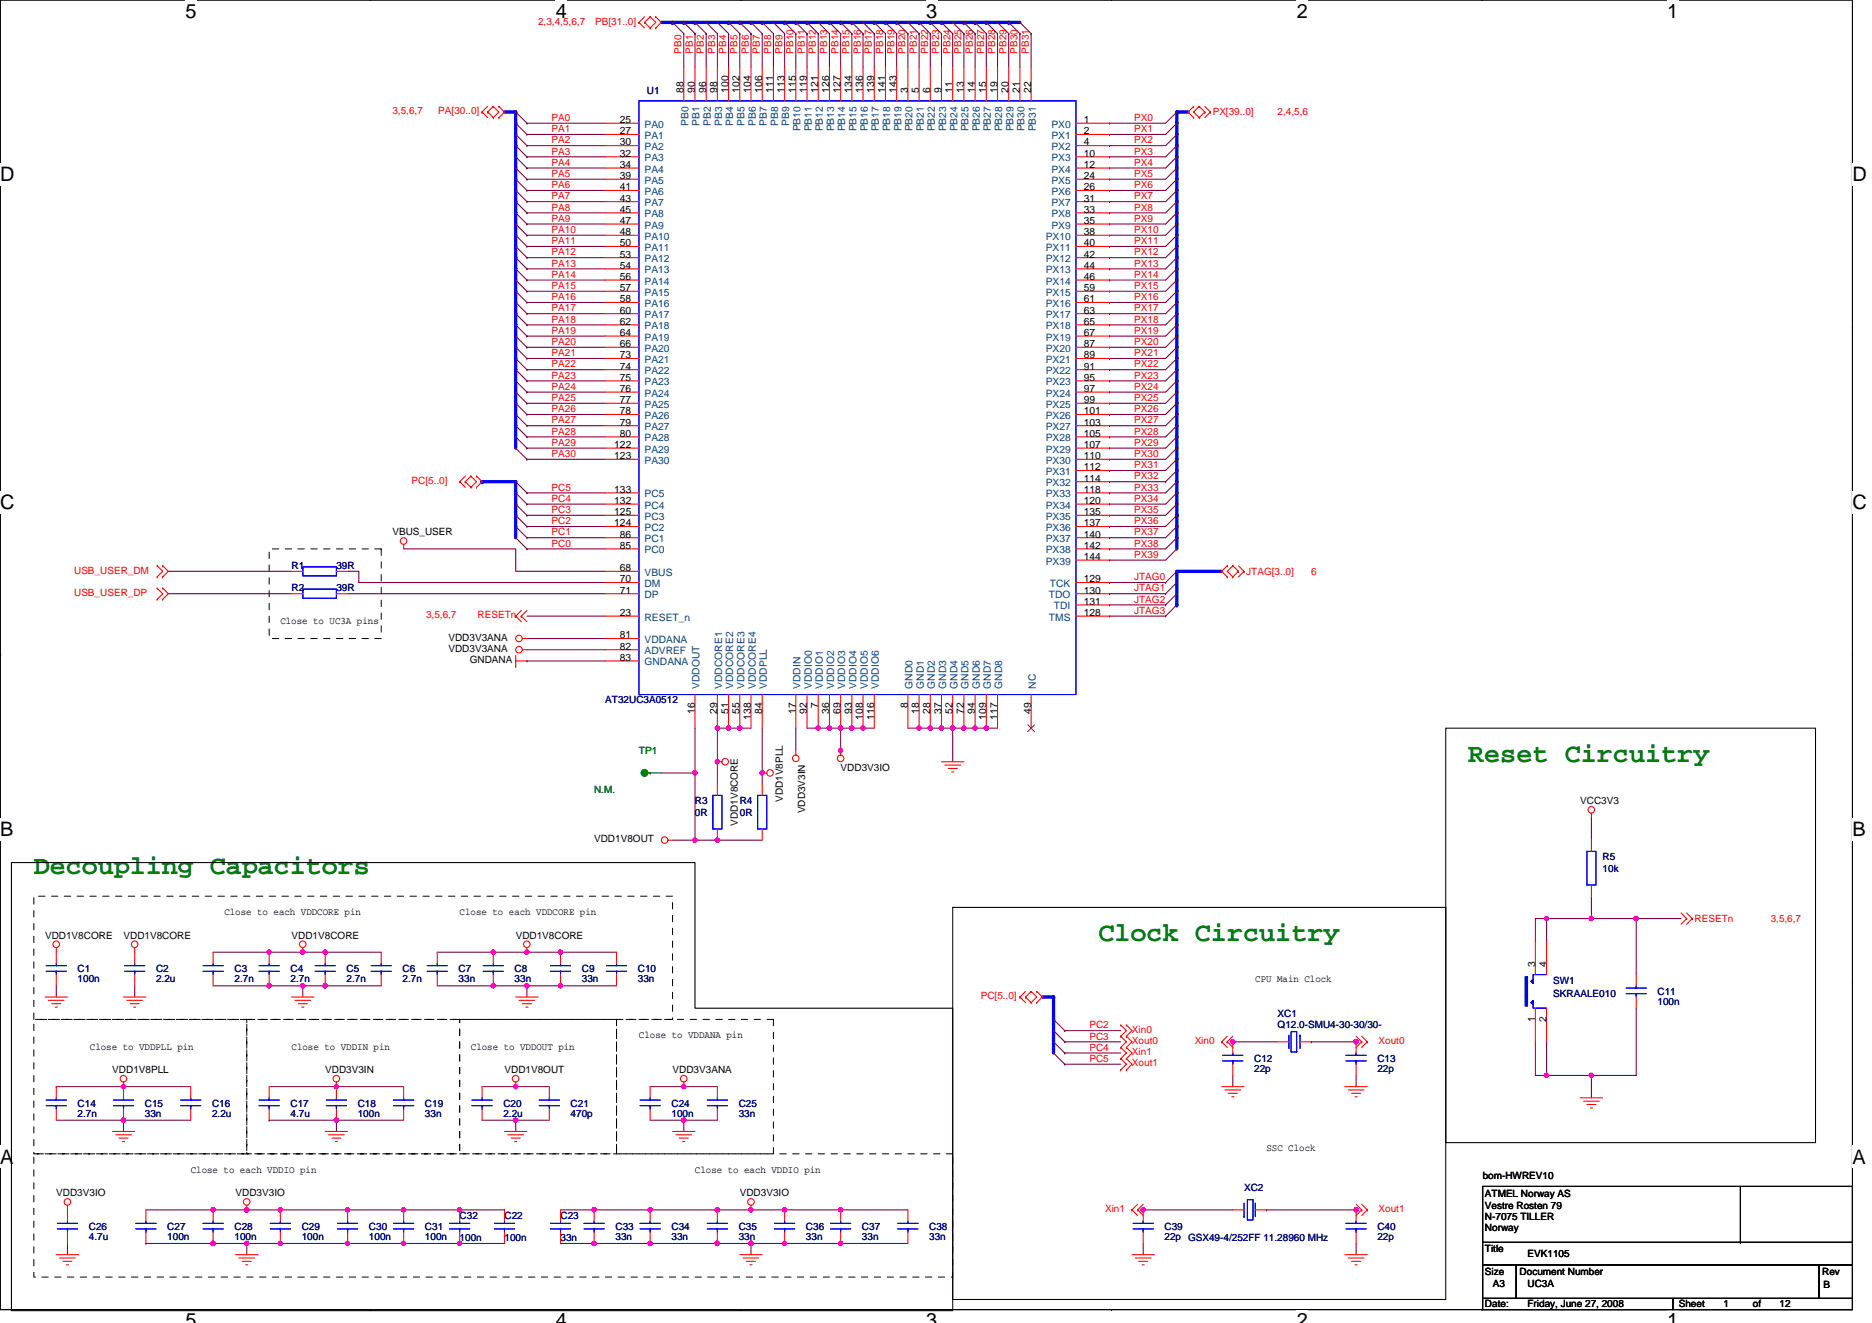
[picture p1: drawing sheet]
<svg xmlns="http://www.w3.org/2000/svg" width="297mm" height="210mm" viewBox="0 0 297 210" stroke-linecap="round" stroke-linejoin="round" font-family="sans-serif">
<defs><g id="words">
<g font-size="4.3" fill="#008000">
<text x="233" y="120.9">Reset Circuitry</text>
<text x="174.3" y="149.4">Clock Circuitry</text>
</g>
<text font-size="4.2" fill="#008000" x="5.4" y="138.7">Decoupling Capacitors</text>
<g font-size="3.2">
<text x="29.4" y="2.8">5</text>
<text x="88.2" y="2.8">4</text>
<text x="147" y="2.8">3</text>
<text x="205.8" y="2.8">2</text>
<text x="264.5" y="2.8">1</text>
<text x="0" y="28.8">D</text>
<text x="293.9" y="28.8">D</text>
<text x="0" y="80.8">C</text>
<text x="293.9" y="80.8">C</text>
<text x="0" y="132.7">B</text>
<text x="293.9" y="132.7">B</text>
<text x="0" y="184.7">A</text>
<text x="293.9" y="184.7">A</text>
<text x="29.4" y="210.7">5</text>
<text x="88.2" y="210.7">4</text>
<text x="147" y="210.7">3</text>
<text x="205.8" y="210.7">2</text>
<text x="264.5" y="210.7">1</text>
</g>
<g font-size="1.6" fill="#f00">
<text x="85.4" y="3.9">2,3,4,5,6,7</text>
<text x="94.4" y="3.9">PB[31..0]</text>
<text x="108.1" y="8.5" transform="rotate(-90 108.1 8.5)">PB0</text>
<text x="109.9" y="8.5" transform="rotate(-90 109.9 8.5)">PB1</text>
<text x="111.7" y="8.5" transform="rotate(-90 111.7 8.5)">PB2</text>
<text x="113.5" y="8.5" transform="rotate(-90 113.5 8.5)">PB3</text>
<text x="115.2" y="8.5" transform="rotate(-90 115.2 8.5)">PB4</text>
<text x="117" y="8.5" transform="rotate(-90 117 8.5)">PB5</text>
<text x="118.8" y="8.5" transform="rotate(-90 118.8 8.5)">PB6</text>
<text x="120.6" y="8.5" transform="rotate(-90 120.6 8.5)">PB7</text>
<text x="122.4" y="8.5" transform="rotate(-90 122.4 8.5)">PB8</text>
<text x="124.1" y="8.5" transform="rotate(-90 124.1 8.5)">PB9</text>
<text x="125.9" y="8.5" transform="rotate(-90 125.9 8.5)">PB10</text>
<text x="127.7" y="8.5" transform="rotate(-90 127.7 8.5)">PB11</text>
<text x="129.5" y="8.5" transform="rotate(-90 129.5 8.5)">PB12</text>
<text x="131.3" y="8.5" transform="rotate(-90 131.3 8.5)">PB13</text>
<text x="133" y="8.5" transform="rotate(-90 133 8.5)">PB14</text>
<text x="134.8" y="8.5" transform="rotate(-90 134.8 8.5)">PB15</text>
<text x="136.6" y="8.5" transform="rotate(-90 136.6 8.5)">PB16</text>
<text x="138.4" y="8.5" transform="rotate(-90 138.4 8.5)">PB17</text>
<text x="140.1" y="8.5" transform="rotate(-90 140.1 8.5)">PB18</text>
<text x="141.9" y="8.5" transform="rotate(-90 141.9 8.5)">PB19</text>
<text x="143.7" y="8.5" transform="rotate(-90 143.7 8.5)">PB20</text>
<text x="145.5" y="8.5" transform="rotate(-90 145.5 8.5)">PB21</text>
<text x="147.3" y="8.5" transform="rotate(-90 147.3 8.5)">PB22</text>
<text x="149" y="8.5" transform="rotate(-90 149 8.5)">PB23</text>
<text x="150.8" y="8.5" transform="rotate(-90 150.8 8.5)">PB24</text>
<text x="152.6" y="8.5" transform="rotate(-90 152.6 8.5)">PB25</text>
<text x="154.4" y="8.5" transform="rotate(-90 154.4 8.5)">PB26</text>
<text x="156.1" y="8.5" transform="rotate(-90 156.1 8.5)">PB27</text>
<text x="157.9" y="8.5" transform="rotate(-90 157.9 8.5)">PB28</text>
<text x="159.7" y="8.5" transform="rotate(-90 159.7 8.5)">PB29</text>
<text x="161.5" y="8.5" transform="rotate(-90 161.5 8.5)">PB30</text>
<text x="163.3" y="8.5" transform="rotate(-90 163.3 8.5)">PB31</text>
<text x="62.3" y="18.1">3,5,6,7</text>
<text x="69.6" y="18.1">PA[30..0]</text>
<text x="87.5" y="19.2">PA0</text>
<text x="87.5" y="21">PA1</text>
<text x="87.5" y="22.8">PA2</text>
<text x="180" y="19.2">PX0</text>
<text x="180" y="21">PX1</text>
<text x="180" y="22.8">PX2</text>
<text x="192.4" y="18.3">PX[39..0]</text>
<text x="202.7" y="18.3">2,4,5,6</text>
<text x="87.5" y="24.5">PA3</text>
<text x="87.5" y="26.3">PA4</text>
<text x="87.5" y="28.1">PA5</text>
<text x="87.5" y="29.9">PA6</text>
<text x="180" y="24.5">PX3</text>
<text x="180" y="26.3">PX4</text>
<text x="180" y="28.1">PX5</text>
<text x="180" y="29.9">PX6</text>
<text x="87.5" y="31.6">PA7</text>
<text x="87.5" y="33.4">PA8</text>
<text x="87.5" y="35.2">PA9</text>
<text x="180" y="31.6">PX7</text>
<text x="180" y="33.4">PX8</text>
<text x="180" y="35.2">PX9</text>
<text x="87.5" y="37">PA10</text>
<text x="87.5" y="38.8">PA11</text>
<text x="87.5" y="40.5">PA12</text>
<text x="180" y="37">PX10</text>
<text x="180" y="38.8">PX11</text>
<text x="180" y="40.5">PX12</text>
<text x="87.5" y="42.3">PA13</text>
<text x="87.5" y="44.1">PA14</text>
<text x="87.5" y="45.9">PA15</text>
<text x="87.5" y="47.6">PA16</text>
<text x="180" y="42.3">PX13</text>
<text x="180" y="44.1">PX14</text>
<text x="180" y="45.9">PX15</text>
<text x="180" y="47.6">PX16</text>
<text x="87.5" y="49.4">PA17</text>
<text x="87.5" y="51.2">PA18</text>
<text x="87.5" y="53">PA19</text>
<text x="180" y="49.4">PX17</text>
<text x="180" y="51.2">PX18</text>
<text x="180" y="53">PX19</text>
<text x="87.5" y="54.8">PA20</text>
<text x="87.5" y="56.5">PA21</text>
<text x="87.5" y="58.3">PA22</text>
<text x="180" y="54.8">PX20</text>
<text x="180" y="56.5">PX21</text>
<text x="180" y="58.3">PX22</text>
<text x="87.5" y="60.1">PA23</text>
<text x="87.5" y="61.9">PA24</text>
<text x="87.5" y="63.6">PA25</text>
<text x="87.5" y="65.4">PA26</text>
<text x="180" y="60.1">PX23</text>
<text x="180" y="61.9">PX24</text>
<text x="180" y="63.6">PX25</text>
<text x="180" y="65.4">PX26</text>
<text x="87.5" y="67.2">PA27</text>
<text x="87.5" y="69">PA28</text>
<text x="87.5" y="70.8">PA29</text>
<text x="180" y="67.2">PX27</text>
<text x="180" y="69">PX28</text>
<text x="180" y="70.8">PX29</text>
<text x="65.3" y="76.8">PC[5..0]</text>
<text x="87.5" y="77.9">PC5</text>
<text x="87.5" y="72.5">PA30</text>
<text x="180" y="72.5">PX30</text>
<text x="180" y="74.3">PX31</text>
<text x="180" y="77.9">PX33</text>
<text x="180" y="76.1">PX32</text>
<text x="87.5" y="79.7">PC4</text>
<text x="87.5" y="81.4">PC3</text>
<text x="87.5" y="83.2">PC2</text>
<text x="180" y="79.7">PX34</text>
<text x="180" y="81.4">PX35</text>
<text x="180" y="83.2">PX36</text>
<text x="87.5" y="85">PC1</text>
<text x="87.5" y="86.8">PC0</text>
<text x="180" y="85">PX37</text>
<text x="180" y="86.8">PX38</text>
<text x="180" y="88.5">PX39</text>
<text x="11.8" y="91">USB_USER_DM</text>
<text x="11.8" y="94.6">USB_USER_DP</text>
<text x="180" y="92.1">JTAG0</text>
<text x="180" y="93.9">JTAG1</text>
<text x="180" y="95.7">JTAG2</text>
<text x="197.8" y="91.2">JTAG[3..0]</text>
<text x="208.1" y="91.2">6</text>
<text x="67.6" y="98.1">3,5,6,7</text>
<text x="75.8" y="98.1">RESETn</text>
<text x="180" y="97.4">JTAG3</text>
<text x="268.9" y="146.3">RESETn</text>
<text x="281" y="146.3">3,5,6,7</text>
<text x="155.6" y="158.6">PC[5..0]</text>
<text x="172.9" y="163.2">PC2</text>
<text x="172.9" y="165">PC3</text>
<text x="172.9" y="166.8">PC4</text>
<text x="179.6" y="163.9">Xin0</text>
<text x="179.6" y="165.7">Xout0</text>
<text x="179.6" y="167.5">Xin1</text>
<text x="189.6" y="165.7">Xin0</text>
<text x="218.7" y="165.7">Xout0</text>
<text x="172.9" y="168.6">PC5</text>
<text x="179.6" y="169.3">Xout1</text>
<text x="175.3" y="192.4">Xin1</text>
<text x="218.7" y="192.4">Xout1</text>
</g>
<g font-size="1.6" fill="#000080">
<text x="102.6" y="14.9">U1</text>
<text x="46.3" y="90.3">R1</text>
<text x="46.3" y="93.9">R2</text>
<text x="53.4" y="90.3">39R</text>
<text x="53.4" y="93.9">39R</text>
<text x="96.1" y="111.7">AT32UC3A0512</text>
<text x="110.3" y="127.7">R3</text>
<text x="110.3" y="129.4">0R</text>
<text x="117.4" y="127.7">R4</text>
<text x="117.4" y="129.4">0R</text>
<text x="254.3" y="136.5">R5</text>
<text x="254.3" y="138.3">10k</text>
<text x="12.3" y="154.3">C1</text>
<text x="12.3" y="155.9">100n</text>
<text x="24.8" y="154.3">C2</text>
<text x="24.8" y="155.9">2.2u</text>
<text x="37.2" y="154.3">C3</text>
<text x="37.2" y="155.9">2.7n</text>
<text x="46.1" y="154.3">C4</text>
<text x="46.1" y="155.9">2.7n</text>
<text x="55" y="154.3">C5</text>
<text x="55" y="155.9">2.7n</text>
<text x="63.9" y="154.3">C6</text>
<text x="63.9" y="155.9">2.7n</text>
<text x="72.8" y="154.3">C7</text>
<text x="72.8" y="155.9">33n</text>
<text x="81.7" y="154.3">C8</text>
<text x="81.7" y="155.9">33n</text>
<text x="92.3" y="154.3">C9</text>
<text x="92.3" y="155.9">33n</text>
<text x="101.2" y="154.3">C10</text>
<text x="101.2" y="155.9">33n</text>
<text x="202.7" y="161.4">XC1</text>
<text x="246.5" y="156.1">SW1</text>
<text x="246.5" y="158.2">SKRAALE010</text>
<text x="263" y="157.9">C11</text>
<text x="263" y="159.5">100n</text>
<text x="202.7" y="163.2">Q12.0-SMU4-30-30/30-</text>
<text x="199" y="168.6">C12</text>
<text x="199" y="170.2">22p</text>
<text x="218.6" y="168.6">C13</text>
<text x="218.6" y="170.2">22p</text>
<text x="12.3" y="175.7">C14</text>
<text x="12.3" y="177.3">2.7n</text>
<text x="23" y="175.7">C15</text>
<text x="23" y="177.3">33n</text>
<text x="33.7" y="175.7">C16</text>
<text x="33.7" y="177.3">2.2u</text>
<text x="46.1" y="175.7">C17</text>
<text x="46.1" y="177.3">4.7u</text>
<text x="56.8" y="175.7">C18</text>
<text x="56.8" y="177.3">100n</text>
<text x="67.4" y="175.7">C19</text>
<text x="67.4" y="177.3">33n</text>
<text x="79.9" y="175.7">C20</text>
<text x="79.9" y="177.3">2.2u</text>
<text x="90.5" y="175.7">C21</text>
<text x="90.5" y="177.3">470p</text>
<text x="106.5" y="175.7">C24</text>
<text x="106.5" y="177.3">100n</text>
<text x="117.2" y="175.7">C25</text>
<text x="117.2" y="177.3">33n</text>
<text x="197.4" y="189">XC2</text>
<text x="14.1" y="195.2">C26</text>
<text x="14.1" y="196.8">4.7u</text>
<text x="26.5" y="195.2">C27</text>
<text x="26.5" y="196.8">100n</text>
<text x="37.2" y="195.2">C28</text>
<text x="37.2" y="196.8">100n</text>
<text x="47.9" y="195.2">C29</text>
<text x="47.9" y="196.8">100n</text>
<text x="58.5" y="195.2">C30</text>
<text x="58.5" y="196.8">100n</text>
<text x="67.4" y="195.2">C31</text>
<text x="67.4" y="196.8">100n</text>
<text x="72.9" y="193.4">C32</text>
<text x="72.9" y="197">100n</text>
<text x="80" y="193.4">C22</text>
<text x="80" y="197">100n</text>
<text x="88.9" y="193.4">C23</text>
<text x="88.9" y="197">33n</text>
<text x="97.7" y="195.2">C33</text>
<text x="97.7" y="196.8">33n</text>
<text x="106.5" y="195.2">C34</text>
<text x="106.5" y="196.8">33n</text>
<text x="117.2" y="195.2">C35</text>
<text x="117.2" y="196.8">33n</text>
<text x="127.9" y="195.2">C36</text>
<text x="127.9" y="196.8">33n</text>
<text x="136.8" y="195.2">C37</text>
<text x="136.8" y="196.8">33n</text>
<text x="147.4" y="195.2">C38</text>
<text x="147.4" y="196.8">33n</text>
<text x="184.8" y="195.2">C39</text>
<text x="184.8" y="196.8">22p GSX49-4/252FF 11.28960 MHz</text>
<text x="218.6" y="195.2">C40</text>
<text x="218.6" y="196.8">22p</text>
</g>
<g font-size="1.6">
<text x="108.5" y="14.8" transform="rotate(-90 108.5 14.8)">88</text>
<text x="110.3" y="14.8" transform="rotate(-90 110.3 14.8)">90</text>
<text x="112" y="14.8" transform="rotate(-90 112 14.8)">96</text>
<text x="113.8" y="14.8" transform="rotate(-90 113.8 14.8)">98</text>
<text x="115.6" y="14.8" transform="rotate(-90 115.6 14.8)">100</text>
<text x="117.4" y="14.8" transform="rotate(-90 117.4 14.8)">102</text>
<text x="119.1" y="14.8" transform="rotate(-90 119.1 14.8)">104</text>
<text x="120.9" y="14.8" transform="rotate(-90 120.9 14.8)">106</text>
<text x="122.7" y="14.8" transform="rotate(-90 122.7 14.8)">111</text>
<text x="124.5" y="14.8" transform="rotate(-90 124.5 14.8)">113</text>
<text x="126.3" y="14.8" transform="rotate(-90 126.3 14.8)">115</text>
<text x="128" y="14.8" transform="rotate(-90 128 14.8)">119</text>
<text x="129.8" y="14.8" transform="rotate(-90 129.8 14.8)">121</text>
<text x="131.6" y="14.8" transform="rotate(-90 131.6 14.8)">126</text>
<text x="133.4" y="14.8" transform="rotate(-90 133.4 14.8)">127</text>
<text x="135.1" y="14.8" transform="rotate(-90 135.1 14.8)">134</text>
<text x="136.9" y="14.8" transform="rotate(-90 136.9 14.8)">136</text>
<text x="138.7" y="14.8" transform="rotate(-90 138.7 14.8)">139</text>
<text x="140.5" y="14.8" transform="rotate(-90 140.5 14.8)">141</text>
<text x="142.3" y="14.8" transform="rotate(-90 142.3 14.8)">143</text>
<text x="144" y="14.8" transform="rotate(-90 144 14.8)">3</text>
<text x="145.8" y="14.8" transform="rotate(-90 145.8 14.8)">5</text>
<text x="147.6" y="14.8" transform="rotate(-90 147.6 14.8)">6</text>
<text x="149.4" y="14.8" transform="rotate(-90 149.4 14.8)">9</text>
<text x="151.1" y="14.8" transform="rotate(-90 151.1 14.8)">11</text>
<text x="152.9" y="14.8" transform="rotate(-90 152.9 14.8)">13</text>
<text x="154.7" y="14.8" transform="rotate(-90 154.7 14.8)">14</text>
<text x="156.5" y="14.8" transform="rotate(-90 156.5 14.8)">15</text>
<text x="158.3" y="14.8" transform="rotate(-90 158.3 14.8)">19</text>
<text x="160" y="14.8" transform="rotate(-90 160 14.8)">20</text>
<text x="161.8" y="14.8" transform="rotate(-90 161.8 14.8)">21</text>
<text x="163.6" y="14.8" transform="rotate(-90 163.6 14.8)">22</text>
<text x="98.4" y="19.5">25</text>
<text x="98.4" y="21.3">27</text>
<text x="98.4" y="23.1">30</text>
<text x="172" y="19.5">1</text>
<text x="172" y="21.3">2</text>
<text x="172" y="23.1">4</text>
<text x="98.4" y="24.9">32</text>
<text x="98.4" y="26.6">34</text>
<text x="98.4" y="28.4">39</text>
<text x="172" y="24.9">10</text>
<text x="172" y="26.6">12</text>
<text x="172" y="28.4">24</text>
<text x="98.4" y="30.2">41</text>
<text x="98.4" y="32">43</text>
<text x="98.4" y="33.8">45</text>
<text x="98.4" y="35.5">47</text>
<text x="172" y="30.2">26</text>
<text x="172" y="32">31</text>
<text x="172" y="33.8">33</text>
<text x="172" y="35.5">35</text>
<text x="98.4" y="37.3">48</text>
<text x="98.4" y="39.1">50</text>
<text x="98.4" y="40.9">53</text>
<text x="172" y="37.3">38</text>
<text x="172" y="39.1">40</text>
<text x="172" y="40.9">42</text>
<text x="98.4" y="42.7">54</text>
<text x="98.4" y="44.4">56</text>
<text x="98.4" y="46.2">57</text>
<text x="98.4" y="48">58</text>
<text x="172" y="42.7">44</text>
<text x="172" y="44.4">46</text>
<text x="172" y="46.2">59</text>
<text x="172" y="48">61</text>
<text x="98.4" y="49.8">60</text>
<text x="98.4" y="51.5">62</text>
<text x="98.4" y="53.3">64</text>
<text x="172" y="49.8">63</text>
<text x="172" y="51.5">65</text>
<text x="172" y="53.3">67</text>
<text x="98.4" y="55.1">66</text>
<text x="98.4" y="56.9">73</text>
<text x="98.4" y="58.7">74</text>
<text x="172" y="55.1">87</text>
<text x="172" y="56.9">89</text>
<text x="172" y="58.7">91</text>
<text x="98.4" y="60.4">75</text>
<text x="98.4" y="62.2">76</text>
<text x="98.4" y="64">77</text>
<text x="98.4" y="65.8">78</text>
<text x="172" y="60.4">95</text>
<text x="172" y="62.2">97</text>
<text x="172" y="64">99</text>
<text x="172" y="65.8">101</text>
<text x="97.5" y="71.1">122</text>
<text x="98.4" y="67.5">79</text>
<text x="98.4" y="69.3">80</text>
<text x="172" y="67.5">103</text>
<text x="172" y="69.3">105</text>
<text x="172" y="71.1">107</text>
<text x="97.5" y="72.9">123</text>
<text x="172" y="72.9">110</text>
<text x="172" y="74.7">112</text>
<text x="172" y="76.4">114</text>
<text x="97.5" y="83.5">124</text>
<text x="97.5" y="81.8">125</text>
<text x="97.5" y="80">132</text>
<text x="97.5" y="78.2">133</text>
<text x="172" y="78.2">118</text>
<text x="172" y="80">120</text>
<text x="172" y="81.8">135</text>
<text x="172" y="83.5">137</text>
<text x="62.3" y="85">VBUS_USER</text>
<text x="98.4" y="87.1">85</text>
<text x="98.4" y="85.3">86</text>
<text x="172" y="85.3">140</text>
<text x="172" y="87.1">142</text>
<text x="172" y="88.9">144</text>
<text x="98.4" y="94.2">71</text>
<text x="98.4" y="92.4">70</text>
<text x="98.4" y="90.7">68</text>
<text x="172" y="96">131</text>
<text x="172" y="92.4">129</text>
<text x="172" y="94.2">130</text>
<text x="44.5" y="99">Close to UC3A pins</text>
<text x="71.2" y="101.7">VDD3V3ANA</text>
<text x="98.4" y="97.8">23</text>
<text x="98.4" y="101.3">81</text>
<text x="172" y="97.8">128</text>
<text x="71.2" y="103.5">VDD3V3ANA</text>
<text x="74.5" y="105.3">GNDANA</text>
<text x="98.4" y="103.1">82</text>
<text x="98.4" y="104.9">83</text>
<text x="110.3" y="113.3" transform="rotate(-90 110.3 113.3)">16</text>
<text x="113.8" y="113.3" transform="rotate(-90 113.8 113.3)">29</text>
<text x="115.6" y="113.3" transform="rotate(-90 115.6 113.3)">51</text>
<text x="117.4" y="113.3" transform="rotate(-90 117.4 113.3)">55</text>
<text x="120.9" y="113.3" transform="rotate(-90 120.9 113.3)">84</text>
<text x="126.3" y="113.3" transform="rotate(-90 126.3 113.3)">17</text>
<text x="128" y="113.3" transform="rotate(-90 128 113.3)">92</text>
<text x="129.8" y="112.4" transform="rotate(-90 129.8 112.4)">7</text>
<text x="131.6" y="113.3" transform="rotate(-90 131.6 113.3)">36</text>
<text x="133.4" y="113.3" transform="rotate(-90 133.4 113.3)">69</text>
<text x="135.1" y="113.3" transform="rotate(-90 135.1 113.3)">93</text>
<text x="144" y="112.4" transform="rotate(-90 144 112.4)">8</text>
<text x="145.8" y="113.3" transform="rotate(-90 145.8 113.3)">18</text>
<text x="147.6" y="113.3" transform="rotate(-90 147.6 113.3)">28</text>
<text x="149.4" y="113.3" transform="rotate(-90 149.4 113.3)">37</text>
<text x="151.1" y="113.3" transform="rotate(-90 151.1 113.3)">52</text>
<text x="152.9" y="113.3" transform="rotate(-90 152.9 113.3)">72</text>
<text x="154.7" y="113.3" transform="rotate(-90 154.7 113.3)">94</text>
<text x="163.6" y="113.3" transform="rotate(-90 163.6 113.3)">49</text>
<text x="119.1" y="114.2" transform="rotate(-90 119.1 114.2)">138</text>
<text x="136.9" y="114.2" transform="rotate(-90 136.9 114.2)">108</text>
<text x="138.7" y="114.2" transform="rotate(-90 138.7 114.2)">116</text>
<text x="156.5" y="114.2" transform="rotate(-90 156.5 114.2)">109</text>
<text x="158.3" y="114.2" transform="rotate(-90 158.3 114.2)">117</text>
<text x="133.4" y="122.3">VDD3V3IO</text>
<text x="117.1" y="131" transform="rotate(-90 117.1 131)">VDD1V8CORE</text>
<text x="124.2" y="127.3" transform="rotate(-90 124.2 127.3)">VDD1V8PLL</text>
<text x="127.8" y="129.1" transform="rotate(-90 127.8 129.1)">VDD3V3IN</text>
<text x="250.7" y="127.7">VCC3V3</text>
<text x="94.3" y="133.7">VDD1V8OUT</text>
<text x="7.2" y="149">VDD1V8CORE</text>
<text x="19.6" y="149">VDD1V8CORE</text>
<text x="35.6" y="145.3">Close to each VDDCORE pin</text>
<text x="46.3" y="149">VDD1V8CORE</text>
<text x="72.9" y="145.3">Close to each VDDCORE pin</text>
<text x="81.8" y="149">VDD1V8CORE</text>
<text x="199.2" y="155.9">CPU Main Clock</text>
<text x="243.6" y="153.4" transform="rotate(-90 243.6 153.4)">3</text>
<text x="245.4" y="153.4" transform="rotate(-90 245.4 153.4)">4</text>
<text x="14.3" y="166.6">Close to VDDPLL pin</text>
<text x="46.3" y="166.6">Close to VDDIN pin</text>
<text x="74.7" y="166.6">Close to VDDOUT pin</text>
<text x="101.4" y="164.8">Close to VDDANA pin</text>
<text x="243.6" y="162.2" transform="rotate(-90 243.6 162.2)">1</text>
<text x="245.4" y="162.2" transform="rotate(-90 245.4 162.2)">2</text>
<text x="17.8" y="170.3">VDD1V8PLL</text>
<text x="51.6" y="170.3">VDD3V3IN</text>
<text x="80" y="170.3">VDD1V8OUT</text>
<text x="106.7" y="170.3">VDD3V3ANA</text>
<text x="201" y="182.6">SSC Clock</text>
<text x="8.9" y="189.9">VDD3V3IO</text>
<text x="30.3" y="186.2">Close to each VDDIO pin</text>
<text x="37.4" y="189.9">VDD3V3IO</text>
<text x="110.3" y="186.2">Close to each VDDIO pin</text>
<text x="117.4" y="189.9">VDD3V3IO</text>
<text x="235.3" y="187">bom-HWREV10</text>
<text x="235.6" y="190.1">ATMEL Norway AS</text>
<text x="235.6" y="191.9">Vestre Rosten 79</text>
<text x="235.6" y="193.7">N-7075 TILLER</text>
<text x="235.6" y="195.5">Norway</text>
<text x="235.6" y="198.8">Title</text>
<text x="235.6" y="202.3">Size</text>
<text x="241.1" y="202.3">Document Number</text>
<text x="242.4" y="199.5">EVK1105</text>
<text x="289.1" y="202.3">Rev</text>
<text x="235.6" y="207.5">Date:</text>
<text x="236.9" y="204.3">A3</text>
<text x="242.4" y="204.3">UC3A</text>
<text x="242.4" y="207.5">Friday, June 27, 2008</text>
<text x="266.4" y="207.5">Sheet</text>
<text x="273.5" y="207.5">1</text>
<text x="278.1" y="207.5">of</text>
<text x="282.4" y="207.5">12</text>
<text x="289.3" y="204.5">B</text>
</g>
<g font-size="1.6" fill="#004080">
<text x="102.3" y="20.3">PA0</text>
<text x="102.3" y="22.1">PA1</text>
<text x="102.3" y="23.8">PA2</text>
<text x="109.2" y="20" transform="rotate(-90 109.2 20)">PB0</text>
<text x="111" y="20" transform="rotate(-90 111 20)">PB1</text>
<text x="112.8" y="20" transform="rotate(-90 112.8 20)">PB2</text>
<text x="114.6" y="20" transform="rotate(-90 114.6 20)">PB3</text>
<text x="116.3" y="20" transform="rotate(-90 116.3 20)">PB4</text>
<text x="118.1" y="20" transform="rotate(-90 118.1 20)">PB5</text>
<text x="119.9" y="20" transform="rotate(-90 119.9 20)">PB6</text>
<text x="121.7" y="20" transform="rotate(-90 121.7 20)">PB7</text>
<text x="123.5" y="20" transform="rotate(-90 123.5 20)">PB8</text>
<text x="125.2" y="20" transform="rotate(-90 125.2 20)">PB9</text>
<text x="127" y="20.9" transform="rotate(-90 127 20.9)">PB10</text>
<text x="128.8" y="20.9" transform="rotate(-90 128.8 20.9)">PB11</text>
<text x="130.6" y="20.9" transform="rotate(-90 130.6 20.9)">PB12</text>
<text x="132.4" y="20.9" transform="rotate(-90 132.4 20.9)">PB13</text>
<text x="134.1" y="20.9" transform="rotate(-90 134.1 20.9)">PB14</text>
<text x="135.9" y="20.9" transform="rotate(-90 135.9 20.9)">PB15</text>
<text x="137.7" y="20.9" transform="rotate(-90 137.7 20.9)">PB16</text>
<text x="139.5" y="20.9" transform="rotate(-90 139.5 20.9)">PB17</text>
<text x="141.2" y="20.9" transform="rotate(-90 141.2 20.9)">PB18</text>
<text x="143" y="20.9" transform="rotate(-90 143 20.9)">PB19</text>
<text x="144.8" y="20.9" transform="rotate(-90 144.8 20.9)">PB20</text>
<text x="146.6" y="20.9" transform="rotate(-90 146.6 20.9)">PB21</text>
<text x="148.4" y="20.9" transform="rotate(-90 148.4 20.9)">PB22</text>
<text x="150.1" y="20.9" transform="rotate(-90 150.1 20.9)">PB23</text>
<text x="151.9" y="20.9" transform="rotate(-90 151.9 20.9)">PB24</text>
<text x="153.7" y="20.9" transform="rotate(-90 153.7 20.9)">PB25</text>
<text x="155.5" y="20.9" transform="rotate(-90 155.5 20.9)">PB26</text>
<text x="157.2" y="20.9" transform="rotate(-90 157.2 20.9)">PB27</text>
<text x="159" y="20.9" transform="rotate(-90 159 20.9)">PB28</text>
<text x="160.8" y="20.9" transform="rotate(-90 160.8 20.9)">PB29</text>
<text x="162.6" y="20.9" transform="rotate(-90 162.6 20.9)">PB30</text>
<text x="164.4" y="20.9" transform="rotate(-90 164.4 20.9)">PB31</text>
<text x="166.8" y="20.3">PX0</text>
<text x="166.8" y="22.1">PX1</text>
<text x="166.8" y="23.8">PX2</text>
<text x="102.3" y="25.6">PA3</text>
<text x="102.3" y="27.4">PA4</text>
<text x="102.3" y="29.2">PA5</text>
<text x="166.8" y="25.6">PX3</text>
<text x="166.8" y="27.4">PX4</text>
<text x="166.8" y="29.2">PX5</text>
<text x="102.3" y="30.9">PA6</text>
<text x="102.3" y="32.7">PA7</text>
<text x="102.3" y="34.5">PA8</text>
<text x="166.8" y="30.9">PX6</text>
<text x="166.8" y="32.7">PX7</text>
<text x="166.8" y="34.5">PX8</text>
<text x="102.3" y="36.3">PA9</text>
<text x="102.3" y="38.1">PA10</text>
<text x="102.3" y="39.8">PA11</text>
<text x="102.3" y="41.6">PA12</text>
<text x="165.9" y="38.1">PX10</text>
<text x="165.9" y="39.8">PX11</text>
<text x="165.9" y="41.6">PX12</text>
<text x="166.8" y="36.3">PX9</text>
<text x="102.3" y="43.4">PA13</text>
<text x="102.3" y="45.2">PA14</text>
<text x="102.3" y="46.9">PA15</text>
<text x="165.9" y="43.4">PX13</text>
<text x="165.9" y="45.2">PX14</text>
<text x="165.9" y="46.9">PX15</text>
<text x="102.3" y="48.7">PA16</text>
<text x="102.3" y="50.5">PA17</text>
<text x="102.3" y="52.3">PA18</text>
<text x="165.9" y="48.7">PX16</text>
<text x="165.9" y="50.5">PX17</text>
<text x="165.9" y="52.3">PX18</text>
<text x="102.3" y="54.1">PA19</text>
<text x="102.3" y="55.8">PA20</text>
<text x="102.3" y="57.6">PA21</text>
<text x="102.3" y="59.4">PA22</text>
<text x="165.9" y="54.1">PX19</text>
<text x="165.9" y="55.8">PX20</text>
<text x="165.9" y="57.6">PX21</text>
<text x="165.9" y="59.4">PX22</text>
<text x="102.3" y="61.2">PA23</text>
<text x="102.3" y="62.9">PA24</text>
<text x="102.3" y="64.7">PA25</text>
<text x="165.9" y="61.2">PX23</text>
<text x="165.9" y="62.9">PX24</text>
<text x="165.9" y="64.7">PX25</text>
<text x="102.3" y="66.5">PA26</text>
<text x="102.3" y="68.3">PA27</text>
<text x="102.3" y="70.1">PA28</text>
<text x="102.3" y="71.8">PA29</text>
<text x="165.9" y="66.5">PX26</text>
<text x="165.9" y="68.3">PX27</text>
<text x="165.9" y="70.1">PX28</text>
<text x="165.9" y="71.8">PX29</text>
<text x="102.3" y="73.6">PA30</text>
<text x="165.9" y="73.6">PX30</text>
<text x="165.9" y="75.4">PX31</text>
<text x="165.9" y="77.2">PX32</text>
<text x="102.3" y="82.5">PC3</text>
<text x="102.3" y="80.7">PC4</text>
<text x="102.3" y="79">PC5</text>
<text x="165.9" y="79">PX33</text>
<text x="165.9" y="80.7">PX34</text>
<text x="165.9" y="82.5">PX35</text>
<text x="102.3" y="87.8">PC0</text>
<text x="102.3" y="86.1">PC1</text>
<text x="102.3" y="84.3">PC2</text>
<text x="165.9" y="84.3">PX36</text>
<text x="165.9" y="86.1">PX37</text>
<text x="165.9" y="87.8">PX38</text>
<text x="165.9" y="89.6">PX39</text>
<text x="102.3" y="95">DP</text>
<text x="102.3" y="93.2">DM</text>
<text x="102.3" y="91.4">VBUS</text>
<text x="166.4" y="95">TDO</text>
<text x="166.6" y="93.2">TCK</text>
<text x="102.3" y="98.5">RESET_n</text>
<text x="166.4" y="98.5">TMS</text>
<text x="167.2" y="96.7">TDI</text>
<text x="102.3" y="103.8">ADVREF</text>
<text x="102.3" y="102.1">VDDANA</text>
<text x="102.3" y="105.6">GNDANA</text>
<text x="111" y="109.3" transform="rotate(-90 111 109.3)">VDDOUT</text>
<text x="114.6" y="109.3" transform="rotate(-90 114.6 109.3)">VDDCORE1</text>
<text x="116.3" y="109.3" transform="rotate(-90 116.3 109.3)">VDDCORE2</text>
<text x="118.1" y="109.3" transform="rotate(-90 118.1 109.3)">VDDCORE3</text>
<text x="119.9" y="109.3" transform="rotate(-90 119.9 109.3)">VDDCORE4</text>
<text x="121.7" y="109.3" transform="rotate(-90 121.7 109.3)">VDDPLL</text>
<text x="127" y="109.3" transform="rotate(-90 127 109.3)">VDDIN</text>
<text x="128.8" y="109.3" transform="rotate(-90 128.8 109.3)">VDDIO0</text>
<text x="130.6" y="109.3" transform="rotate(-90 130.6 109.3)">VDDIO1</text>
<text x="132.4" y="109.3" transform="rotate(-90 132.4 109.3)">VDDIO2</text>
<text x="134.1" y="109.3" transform="rotate(-90 134.1 109.3)">VDDIO3</text>
<text x="135.9" y="109.3" transform="rotate(-90 135.9 109.3)">VDDIO4</text>
<text x="137.7" y="109.3" transform="rotate(-90 137.7 109.3)">VDDIO5</text>
<text x="139.5" y="109.3" transform="rotate(-90 139.5 109.3)">VDDIO6</text>
<text x="144.8" y="109.3" transform="rotate(-90 144.8 109.3)">GND0</text>
<text x="146.6" y="109.3" transform="rotate(-90 146.6 109.3)">GND1</text>
<text x="148.4" y="109.3" transform="rotate(-90 148.4 109.3)">GND2</text>
<text x="150.1" y="109.3" transform="rotate(-90 150.1 109.3)">GND3</text>
<text x="151.9" y="109.3" transform="rotate(-90 151.9 109.3)">GND4</text>
<text x="153.7" y="109.3" transform="rotate(-90 153.7 109.3)">GND5</text>
<text x="155.5" y="109.3" transform="rotate(-90 155.5 109.3)">GND6</text>
<text x="157.2" y="109.3" transform="rotate(-90 157.2 109.3)">GND7</text>
<text x="159" y="109.3" transform="rotate(-90 159 109.3)">GND8</text>
<text x="164.4" y="109.3" transform="rotate(-90 164.4 109.3)">NC</text>
</g>
<g font-size="1.6" fill="#008000">
<text x="101.4" y="119.7">TP1</text>
<text x="94.3" y="125.9">N.M.</text>
</g>
</g></defs>
<path d="M0 0h293.9v207.9h-293.9z" fill="none" stroke="#000" stroke-width=".17"/>
<g fill="#fff">
<path d="M29.4 0h1.8v3.5h-1.8z"/>
<path d="M29.4 207.9h1.8v2h-1.8z"/>
</g>
<path d="M58.8 0h.1M58.8 207.9h.1" fill="none" stroke="#000" stroke-width=".17"/>
<g fill="#fff">
<path d="M88.2 0h1.8v3.5h-1.8z"/>
<path d="M88.2 207.9h1.8v2h-1.8z"/>
</g>
<path d="M117.6 0h.1M117.6 207.9h.1" fill="none" stroke="#000" stroke-width=".17"/>
<g fill="#fff">
<path d="M147 0h1.7v3.5h-1.7z"/>
<path d="M147 207.9h1.7v2h-1.7z"/>
</g>
<path d="M176.4 0h.1M176.4 207.9h.1" fill="none" stroke="#000" stroke-width=".17"/>
<g fill="#fff">
<path d="M205.8 0h1.7v3.5h-1.7z"/>
<path d="M205.8 207.9h1.7v2h-1.7z"/>
</g>
<path d="M235.2 0h.1M235.2 207.9h.1" fill="none" stroke="#000" stroke-width=".17"/>
<g fill="#fff">
<path d="M264.5 0h1.8v3.5h-1.8z"/>
<path d="M264.5 207.9h1.8v2h-1.8z"/>
<path d="M0 26h2.3v3.5h-2.3z"/>
<path d="M293.9 26h2.3v3.5h-2.3z"/>
<path d="M0 77.9h2.3v3.5h-2.3z"/>
<path d="M293.9 77.9h2.3v3.5h-2.3z"/>
</g>
<path d="M0 52h.1M293.9 52h.1" fill="none" stroke="#000" stroke-width=".17"/>
<g fill="#fff">
<path d="M0 129.9h2.1v3.5h-2.1z"/>
<path d="M293.9 129.9h2.1v3.5h-2.1z"/>
</g>
<path d="M0 103.9h.1M293.9 103.9h.1" fill="none" stroke="#000" stroke-width=".17"/>
<path d="M0 103.9h.1" fill="none" stroke="#000" stroke-width=".16"/>
<g fill="#fff">
<path d="M0 181.9h2.2v3.5h-2.2z"/>
<path d="M293.9 181.9h2.2v3.5h-2.2z"/>
</g>
<g fill="none" stroke="#000" stroke-width=".17">
<path d="M229.4 115.6h58.7v65.8h-58.7zM1.8 136.9h108.5v23.1h40.9v48h-149.4zM0 155.9h.1M151.2 144h78.2v62.2h-78.2zM293.9 155.9h.1M235.3 188.3h58.6v8.9h-58.6zM235.3 197.2h58.6v3.5h-58.6zM276.2 197.2h.1M276.2 188.3v8.9M235.3 200.7h5.3v5.4h-5.3zM235.3 206.1h30.2v1.8h-30.2zM240.6 200.7h48v5.4h-48z"/>
<path d="M265.5 206.1h28.4v1.8h-28.4zM288.6 200.7h5.3v5.4h-5.3z"/>
</g>
<g fill="none" stroke="#800040" stroke-width=".17">
<path d="M81.8 17.8h.1M81.8 19.6h.1M81.8 17.8l1.8 1.8M81.8 19.6l1.8 1.7M83.6 19.6h.1M83.6 19.6h12.5M106.7 3.6h.1M106.7 3.6l1.8 1.7M108.5 5.3h.1M108.5 3.6h.1M108.5 5.3v5.4M108.5 3.6l1.8 1.7"/>
<path d="M110.3 5.3h.1M110.3 3.6h.1M110.3 5.3v5.4M110.3 3.6l1.8 1.7M112.1 5.3h.1M112.1 3.6h.1M112.1 5.3v5.4M112.1 3.6l1.7 1.7M113.8 5.3h.1M113.8 3.6h.1M113.8 5.3v5.4M113.8 3.6l1.8 1.7"/>
<path d="M115.6 5.3h.1M115.6 3.6h.1M115.6 5.3v5.4M115.6 3.6l1.8 1.7M117.4 5.3h.1M117.4 3.6h.1M117.4 5.3v5.4M117.4 3.6l1.8 1.7M119.2 5.3h.1M119.2 3.6h.1M119.2 5.3v5.4M119.2 3.6l1.7 1.7"/>
<path d="M120.9 5.3h.1M120.9 3.6h.1M120.9 5.3v5.4M120.9 3.6l1.8 1.7M122.7 5.3h.1M122.7 3.6h.1M122.7 5.3v5.4M122.7 3.6l1.8 1.7M124.5 5.3h.1M124.5 3.6h.1M124.5 5.3v5.4M124.5 3.6l1.8 1.7"/>
<path d="M126.3 5.3h.1M126.3 3.6h.1M126.3 5.3v5.4M126.3 3.6l1.8 1.7M128.1 5.3h.1M128.1 3.6h.1M128.1 5.3v5.4M128.1 3.6l1.7 1.7M129.8 5.3h.1M129.8 3.6h.1M129.8 5.3v5.4M129.8 3.6l1.8 1.7"/>
<path d="M131.6 5.3h.1M131.6 3.6h.1M131.6 5.3v5.4M131.6 3.6l1.8 1.7M133.4 5.3h.1M133.4 3.6h.1M133.4 5.3v5.4M133.4 3.6l1.8 1.7M135.2 5.3h.1M135.2 3.6h.1M135.2 5.3v5.4M135.2 3.6l1.7 1.7"/>
<path d="M136.9 5.3h.1M136.9 3.6h.1M136.9 5.3v5.4M136.9 3.6l1.8 1.7M138.7 5.3h.1M138.7 3.6h.1M138.7 5.3v5.4M138.7 3.6l1.8 1.7M140.5 5.3h.1M140.5 3.6h.1M140.5 5.3v5.4M140.5 3.6l1.8 1.7"/>
<path d="M142.3 5.3h.1M142.3 3.6h.1M142.3 5.3v5.4M142.3 3.6l1.8 1.7M144.1 5.3h.1M144.1 3.6h.1M144.1 5.3v5.4M144.1 3.6l1.7 1.7M145.8 5.3h.1M145.8 3.6h.1M145.8 5.3v5.4M145.8 3.6l1.8 1.7"/>
<path d="M147.6 5.3h.1M147.6 3.6h.1M147.6 5.3v5.4M147.6 3.6l1.8 1.7M149.4 5.3h.1M149.4 3.6h.1M149.4 5.3v5.4M149.4 3.6l1.8 1.7M151.2 5.3h.1M151.2 3.6h.1M151.2 5.3v5.4M151.2 3.6l1.7 1.7"/>
<path d="M152.9 5.3h.1M152.9 3.6h.1M152.9 5.3v5.4M152.9 3.6l1.8 1.7M154.7 5.3h.1M154.7 3.6h.1M154.7 5.3v5.4M154.7 3.6l1.8 1.7M156.5 5.3h.1M156.5 3.6h.1M156.5 5.3v5.4M156.5 3.6l1.8 1.7"/>
<path d="M158.3 5.3h.1M158.3 3.6h.1M158.3 5.3v5.4M158.3 3.6l1.8 1.7M160.1 5.3h.1M160.1 3.6h.1M160.1 5.3v5.4M160.1 3.6l1.7 1.7M161.8 5.3h.1M161.8 3.6h.1M161.8 5.3v5.4M161.8 3.6l1.8 1.7"/>
<path d="M163.6 5.3h.1M163.6 5.3v5.4M176.1 19.6h.1M186.7 17.8h.1M186.7 19.6h.1M186.7 17.8l-1.7 1.8h-8.9M186.7 19.6l-1.7 1.7h-8.9M81.8 21.3h.1M81.8 23.1h.1M81.8 24.9h.1M81.8 26.7h.1M81.8 28.4h.1"/>
<path d="M81.8 30.2h.1M81.8 32h.1M81.8 33.8h.1M81.8 35.6h.1M81.8 37.3h.1M81.8 39.1h.1M81.8 21.3l1.8 1.8M81.8 23.1l1.8 1.8M81.8 24.9l1.8 1.8M81.8 26.7l1.8 1.7M81.8 28.4l1.8 1.8M81.8 30.2l1.8 1.8"/>
<path d="M81.8 32l1.8 1.8M81.8 33.8l1.8 1.8M81.8 35.6l1.8 1.7M81.8 37.3l1.8 1.8M81.8 39.1l1.8 1.8M83.6 21.3h.1M83.6 23.1h.1M83.6 24.9h.1M83.6 26.7h.1M83.6 28.4h.1M83.6 30.2h.1M83.6 32h.1"/>
<path d="M83.6 33.8h.1M83.6 35.6h.1M83.6 37.3h.1M83.6 39.1h.1M83.6 21.3h12.5M83.6 23.1h12.5M83.6 24.9h12.5M83.6 26.7h12.5M83.6 28.4h12.5M83.6 30.2h12.5M83.6 32h12.5M83.6 33.8h12.5"/>
<path d="M83.6 35.6h12.5M83.6 37.3h12.5M83.6 39.1h12.5M176.1 21.3h.1M176.1 23.1h.1M176.1 24.9h.1M176.1 26.7h.1M176.1 28.4h.1M176.1 30.2h.1M176.1 32h.1M176.1 33.8h.1M176.1 35.6h.1"/>
<path d="M176.1 37.3h.1M176.1 39.1h.1M186.7 21.3h.1M186.7 23.1h.1M186.7 24.9h.1M186.7 26.7h.1M186.7 28.4h.1M186.7 30.2h.1M186.7 32h.1M186.7 33.8h.1M186.7 35.6h.1M186.7 37.3h.1"/>
<path d="M186.7 39.1h.1M186.7 21.3l-1.7 1.8h-8.9M186.7 23.1l-1.7 1.8h-8.9M186.7 24.9l-1.7 1.8h-8.9M186.7 26.7l-1.7 1.7h-8.9M186.7 28.4l-1.7 1.8h-8.9M186.7 30.2l-1.7 1.8h-8.9M186.7 32l-1.7 1.8h-8.9M186.7 33.8l-1.7 1.8h-8.9M186.7 35.6l-1.7 1.7h-8.9M186.7 37.3l-1.7 1.8h-8.9M186.7 39.1l-1.7 1.8h-8.9"/>
<path d="M81.8 40.9h.1M81.8 42.7h.1M81.8 44.4h.1M81.8 46.2h.1M81.8 48h.1M81.8 49.8h.1M81.8 51.6h.1M81.8 53.3h.1M81.8 55.1h.1M81.8 56.9h.1M81.8 58.7h.1M81.8 40.9l1.8 1.8"/>
<path d="M81.8 42.7l1.8 1.7M81.8 44.4l1.8 1.8M81.8 46.2l1.8 1.8M81.8 48l1.8 1.8M81.8 49.8l1.8 1.8M81.8 51.6l1.8 1.7M81.8 53.3l1.8 1.8M81.8 55.1l1.8 1.8M81.8 56.9l1.8 1.8M81.8 58.7l1.8 1.8M83.6 40.9h.1M83.6 42.7h.1"/>
<path d="M83.6 44.4h.1M83.6 46.2h.1M83.6 48h.1M83.6 49.8h.1M83.6 51.6h.1M83.6 53.3h.1M83.6 55.1h.1M83.6 56.9h.1M83.6 58.7h.1M83.6 40.9h12.5M83.6 42.7h12.5M83.6 44.4h12.5"/>
<path d="M83.6 46.2h12.5M83.6 48h12.5M83.6 49.8h12.5M83.6 51.6h12.5M83.6 53.3h12.5M83.6 55.1h12.5M83.6 56.9h12.5M83.6 58.7h12.5M176.1 40.9h.1M176.1 42.7h.1M176.1 44.4h.1M176.1 46.2h.1"/>
<path d="M176.1 48h.1M176.1 49.8h.1M176.1 51.6h.1M176.1 53.3h.1M176.1 55.1h.1M176.1 56.9h.1M176.1 58.7h.1M186.7 40.9h.1M186.7 42.7h.1M186.7 44.4h.1M186.7 46.2h.1M186.7 48h.1"/>
<path d="M186.7 49.8h.1M186.7 51.6h.1M186.7 53.3h.1M186.7 55.1h.1M186.7 56.9h.1M186.7 58.7h.1M186.7 40.9l-1.7 1.8h-8.9M186.7 42.7l-1.7 1.7h-8.9M186.7 44.4l-1.7 1.8h-8.9M186.7 46.2l-1.7 1.8h-8.9M186.7 48l-1.7 1.8h-8.9M186.7 49.8l-1.7 1.8h-8.9"/>
<path d="M186.7 51.6l-1.7 1.7h-8.9M186.7 53.3l-1.7 1.8h-8.9M186.7 55.1l-1.7 1.8h-8.9M186.7 56.9l-1.7 1.8h-8.9M186.7 58.7l-1.7 1.8h-8.9M81.8 76.5h.1M81.8 78.2h.1M81.8 60.5h.1M81.8 62.2h.1M81.8 64h.1M81.8 65.8h.1M81.8 67.6h.1"/>
<path d="M81.8 69.3h.1M81.8 71.1h.1M81.8 76.5l1.8 1.7M81.8 78.2l1.8 1.8M81.8 60.5l1.8 1.7M81.8 62.2l1.8 1.8M81.8 64l1.8 1.8M81.8 65.8l1.8 1.8M81.8 67.6l1.8 1.7M81.8 69.3l1.8 1.8M81.8 71.1l1.8 1.8M83.6 78.2h.1"/>
<path d="M83.6 60.5h.1M83.6 62.2h.1M83.6 64h.1M83.6 65.8h.1M83.6 67.6h.1M83.6 69.3h.1M83.6 71.1h.1M83.6 72.9h.1M83.6 78.2h12.5M83.6 60.5h12.5M83.6 62.2h12.5M83.6 64h12.5"/>
<path d="M83.6 65.8h12.5M83.6 67.6h12.5M83.6 69.3h12.5M83.6 71.1h12.5M83.6 72.9h12.5M176.1 60.5h.1M176.1 62.2h.1M176.1 64h.1M176.1 65.8h.1M176.1 67.6h.1M176.1 69.3h.1M176.1 71.1h.1"/>
<path d="M176.1 72.9h.1M176.1 74.7h.1M176.1 78.2h.1M176.1 76.5h.1M176.1 76.5h8.9M185 76.5h.1M186.7 60.5h.1M186.7 62.2h.1M186.7 64h.1M186.7 65.8h.1M186.7 67.6h.1M186.7 69.3h.1"/>
<path d="M186.7 71.1h.1M186.7 72.9h.1M186.7 76.5h.1M186.7 78.2h.1M186.7 76.5l-1.7 1.7h-8.9M186.7 78.2l-1.7 1.8h-8.9M186.7 60.5l-1.7 1.7h-8.9M186.7 62.2l-1.7 1.8h-8.9M186.7 64l-1.7 1.8h-8.9M186.7 65.8l-1.7 1.8h-8.9M186.7 67.6l-1.7 1.7h-8.9M186.7 69.3l-1.7 1.8h-8.9"/>
<path d="M186.7 71.1l-1.7 1.8h-8.9M186.7 72.9l-1.7 1.8h-8.9M186.7 74.7l-1.7 1.8M26.7 90.7h19.6M26.7 94.2h19.6M55.2 90.7h1.7v1.8h39.2M55.2 94.2h40.9M64 87.1h17.8v3.6h14.3M81.8 80h.1M81.8 81.8h.1M81.8 83.6h.1M81.8 85.3h.1"/>
<path d="M81.8 80l1.8 1.8M81.8 81.8l1.8 1.8M81.8 83.6l1.8 1.7M81.8 85.3l1.8 1.8M83.6 80h.1M83.6 81.8h.1M83.6 83.6h.1M83.6 85.3h.1M83.6 87.1h.1M83.6 97.8h12.5M83.6 80h12.5M83.6 81.8h12.5"/>
<path d="M83.6 83.6h12.5M83.6 85.3h12.5M83.6 87.1h12.5M176.1 92.5h.1M176.1 94.2h.1M176.1 96h.1M176.1 97.8h.1M176.1 80h.1M176.1 81.8h.1M176.1 83.6h.1M176.1 85.3h.1M176.1 87.1h.1"/>
<path d="M176.1 88.9h.1M176.1 92.5h8.9M176.1 94.2h8.9M176.1 96h8.9M176.1 97.8h8.9M185 92.5h.1M185 94.2h.1M185 96h.1M185 97.8h.1M186.7 80h.1M186.7 81.8h.1M186.7 83.6h.1"/>
<path d="M186.7 85.3h.1M186.7 87.1h.1M186.7 80l-1.7 1.8h-8.9M186.7 81.8l-1.7 1.8h-8.9M186.7 83.6l-1.7 1.7h-8.9M186.7 85.3l-1.7 1.8h-8.9M186.7 87.1l-1.7 1.8h-8.9M186.7 90.7l-1.7 1.8M186.7 92.5l-1.7 1.7M186.7 94.2l-1.7 1.8M186.7 96l-1.7 1.8M83.6 101.3h12.5"/>
<path d="M83.6 103.1h12.5M83.6 104.9h.1M83.6 104.9h12.5M110.3 115.6v7.1M113.8 115.6h.1M113.8 115.6v8.9M113.8 115.6h1.8M115.6 115.6h.1M115.6 115.6h3.6M117.4 115.6h.1M120.9 115.6v7.1M126.3 115.6v3.5"/>
<path d="M128.1 115.6h1.7M129.8 115.6h.1M129.8 115.6h8.9M131.6 115.6h.1M133.4 115.6h.1M133.4 115.6v3.5M135.2 115.6h.1M136.9 115.6h.1M144.1 115.6h1.7M145.8 115.6h.1M145.8 115.6h12.5M147.6 115.6h.1"/>
<path d="M149.4 115.6h.1M151.2 115.6v5.3M151.2 115.6h.1M152.9 115.6h.1M154.7 115.6h.1M156.5 115.6h.1M104.9 122.7h5.4M106.7 133.3h3.6M110.3 122.7h.1M110.3 133.3h3.5M110.3 122.7v10.6M113.8 133.3h.1"/>
<path d="M113.8 133.3h7.1M120.9 122.7h.1M120.9 122.7v1.8M252.5 129.8v3.5M8.9 156.5v1.7M21.4 156.5v1.7M33.8 151.1h8.9M33.8 156.5h8.9M42.7 151.1h17.8M42.7 156.5h17.8M42.7 151.1h.1M42.7 156.5h.1"/>
<path d="M48 151.1h.1M48 156.5h.1M48 156.5v1.7M69.4 156.5h8.9M69.4 151.1h8.9M78.3 156.5h5.3v1.7M78.3 156.5h.1M78.3 151.1h.1M78.3 151.1h19.5M83.6 156.5h.1M83.6 151.1h.1M83.6 156.5h14.2"/>
<path d="M88.9 151.1h.1M88.9 156.5h.1M243.6 149.4v-3.6h1.8v3.6M245.4 145.8h.1M245.4 145.8h21.3M252.5 142.2v3.6M252.5 145.8h.1M259.6 145.8h.1M259.6 145.8v8.9M8.9 172.5h21.4M8.9 172.5h.1M8.9 177.8h10.7"/>
<path d="M19.6 177.8h.1M19.6 177.8v1.8M19.6 177.8h10.7M42.7 177.8h21.3M42.7 177.8h.1M42.7 172.5h10.7M53.4 172.5h.1M53.4 177.8v1.8M53.4 172.5h10.6M76.5 177.8h5.3M76.5 172.5h5.3M81.8 177.8h5.4"/>
<path d="M81.8 172.5h.1M81.8 177.8h.1M81.8 172.5h5.4M81.8 177.8v1.8M103.2 172.5h5.3M103.2 177.8h5.3M108.5 177.8h.1M108.5 172.5h.1M108.5 177.8v1.8M108.5 172.5h5.3M108.5 177.8h5.3M167.2 161.8h.1"/>
<path d="M167.2 163.6h.1M167.2 165.4h.1M167.2 167.1h.1M167.2 161.8l1.7 1.8M167.2 163.6l1.7 1.8M167.2 165.4l1.7 1.7M167.2 167.1l1.7 1.8M168.9 163.6h.1M168.9 165.4h.1M168.9 167.1h.1M168.9 168.9h.1M168.9 165.4h8.9"/>
<path d="M168.9 163.6h8.9M168.9 167.1h8.9M168.9 168.9h8.9M195.6 170.7v1.8M195.6 165.4h.1M195.6 165.4h7.1M208.1 165.4h.1M208.1 165.4h7.1M215.2 170.7v1.8M243.6 165.4v5.3h1.8M245.4 165.4v5.3M245.4 170.7h.1"/>
<path d="M245.4 170.7h7.1M252.5 170.7h.1M252.5 170.7v3.5M259.6 160v10.7h-7.1M10.7 197.4v1.7M23.2 197.4h.1M23.2 192h10.6M23.2 197.4h49.7M33.8 192h.1M33.8 197.4h.1M33.8 192h21.4M39.2 197.4v1.7"/>
<path d="M39.2 192h.1M39.2 197.4h.1M44.5 192h.1M44.5 197.4h.1M55.2 192h24.8M55.2 192h.1M55.2 197.4h.1M72.9 197.4h.1M72.9 197.4h7.1M80 192h.1M88.9 192h5.4M88.9 197.4h5.4"/>
<path d="M94.3 197.4h8.9M94.3 192h8.9M94.3 192h.1M94.3 197.4h.1M103.2 197.4h40.9M103.2 197.4h.1M103.2 192h.1M103.2 192h40.9M113.8 197.4h.1M113.8 192h.1M119.2 197.4v1.7M119.2 197.4h.1"/>
<path d="M119.2 192h.1M124.5 197.4h.1M124.5 192h.1M133.4 192h.1M181.4 197.4v1.7M181.4 192h.1M181.4 192h14.2M201 192h.1M201 192h14.2M215.2 197.4v1.7"/>
</g>
<g fill="none" stroke="#00f" stroke-width=".53">
<path d="M80 17.8h1.8v1.8M81.8 19.6h.1M81.8 19.6v3.5M104.9 3.6h5.4M106.7 3.6h.1M108.5 3.6h.1M110.3 3.6h.1M110.3 3.6h10.6M115.6 3.6h.1M117.4 3.6h.1M119.2 3.6h.1M120.9 3.6h.1"/>
<path d="M120.9 3.6h7.2M124.5 3.6h.1M126.3 3.6h.1M128.1 3.6h.1M128.1 3.6h7.1M131.6 3.6h.1M133.4 3.6h.1M135.2 3.6h.1M135.2 3.6h7.1M138.7 3.6h.1M140.5 3.6h.1M142.3 3.6h.1"/>
<path d="M142.3 3.6h7.1M145.8 3.6h.1M147.6 3.6h.1M149.4 3.6h.1M149.4 3.6h7.1M152.9 3.6h.1M154.7 3.6h.1M156.5 3.6h.1M156.5 3.6h3.6M160.1 3.6h.1M160.1 3.6h1.7M188.5 17.8h-1.8v64"/>
<path d="M81.8 23.1v48M81.8 23.1h.1M76.5 76.5h5.3v8.8M76.5 76.5h.1M186.7 96h.1M186.7 81.8v5.3M186.7 81.8h.1M193.8 90.7h-7.1v5.3M165.4 158.2h1.8M167.2 158.2h.1M167.2 158.2v3.6M167.2 161.8v5.3"/>
<path d="M167.2 161.8h.1"/>
</g>
<g fill="#f0f" stroke="#f0f" stroke-width=".17">
<circle cx="133.4" cy="119.1" r=".35"/>
<circle cx="120.9" cy="122.7" r=".35"/>
<circle cx="195.6" cy="165.3" r=".35"/>
<circle cx="215.2" cy="165.3" r=".35"/>
<circle cx="245.4" cy="145.8" r=".35"/>
<circle cx="259.6" cy="145.8" r=".35"/>
<circle cx="252.5" cy="145.8" r=".35"/>
<circle cx="252.5" cy="170.7" r=".35"/>
<circle cx="245.4" cy="170.7" r=".35"/>
<circle cx="81.8" cy="172.5" r=".35"/>
<circle cx="81.8" cy="177.8" r=".35"/>
<circle cx="51.6" cy="151.1" r=".35"/>
<circle cx="48" cy="151.1" r=".35"/>
<circle cx="51.6" cy="156.5" r=".35"/>
<circle cx="42.7" cy="151.1" r=".35"/>
<circle cx="48" cy="156.5" r=".35"/>
<circle cx="42.7" cy="156.5" r=".35"/>
<circle cx="88.9" cy="151.1" r=".35"/>
<circle cx="88.9" cy="156.5" r=".35"/>
<circle cx="83.6" cy="156.5" r=".35"/>
<circle cx="78.3" cy="156.5" r=".35"/>
<circle cx="78.3" cy="151.1" r=".35"/>
<circle cx="19.6" cy="177.8" r=".35"/>
<circle cx="19.6" cy="172.5" r=".35"/>
<circle cx="53.4" cy="172.5" r=".35"/>
<circle cx="53.4" cy="177.8" r=".35"/>
<circle cx="39.1" cy="192" r=".35"/>
<circle cx="33.8" cy="192" r=".35"/>
<circle cx="44.5" cy="192" r=".35"/>
<circle cx="44.5" cy="197.3" r=".35"/>
<circle cx="33.8" cy="197.3" r=".35"/>
<circle cx="133.4" cy="197.3" r=".35"/>
<circle cx="124.5" cy="197.3" r=".35"/>
<circle cx="108.5" cy="177.8" r=".35"/>
<circle cx="108.5" cy="172.5" r=".35"/>
<circle cx="119.2" cy="197.3" r=".35"/>
<circle cx="113.8" cy="197.3" r=".35"/>
<circle cx="39.1" cy="197.3" r=".35"/>
<circle cx="181.4" cy="192" r=".35"/>
<circle cx="215.2" cy="192" r=".35"/>
<circle cx="113.8" cy="133.3" r=".35"/>
<circle cx="110.3" cy="133.3" r=".35"/>
<circle cx="110.3" cy="122.7" r=".35"/>
<circle cx="64" cy="192" r=".35"/>
<circle cx="55.1" cy="192" r=".35"/>
<circle cx="64" cy="197.3" r=".35"/>
<circle cx="55.1" cy="197.3" r=".35"/>
<circle cx="103.2" cy="197.3" r=".35"/>
<circle cx="83.6" cy="151.1" r=".35"/>
<circle cx="113.8" cy="192" r=".35"/>
<circle cx="103.2" cy="192" r=".35"/>
<circle cx="119.2" cy="192" r=".35"/>
<circle cx="133.4" cy="192" r=".35"/>
<circle cx="113.8" cy="120.9" r=".35"/>
<circle cx="113.8" cy="115.6" r=".35"/>
<circle cx="156.5" cy="115.6" r=".35"/>
<circle cx="149.4" cy="115.6" r=".35"/>
<circle cx="147.6" cy="115.6" r=".35"/>
<circle cx="154.7" cy="115.6" r=".35"/>
<circle cx="152.9" cy="115.6" r=".35"/>
<circle cx="151.2" cy="115.6" r=".35"/>
<circle cx="145.8" cy="115.6" r=".35"/>
<circle cx="136.9" cy="115.6" r=".35"/>
<circle cx="129.8" cy="115.6" r=".35"/>
<circle cx="135.2" cy="115.6" r=".35"/>
<circle cx="131.6" cy="115.6" r=".35"/>
<circle cx="133.4" cy="115.6" r=".35"/>
<circle cx="117.4" cy="115.6" r=".35"/>
<circle cx="115.6" cy="115.6" r=".35"/>
<circle cx="124.5" cy="192" r=".35"/>
<circle cx="72.9" cy="192" r=".35"/>
<circle cx="72.9" cy="197.3" r=".35"/>
<circle cx="94.3" cy="192" r=".35"/>
<circle cx="94.3" cy="197.3" r=".35"/>
</g>
<g fill="none" stroke="#f00" stroke-width=".17">
<path d="M76.5 17.8h.1M76.5 17.8l.9 .9M77.4 17.8h.1M77.4 16.9l-.9 .9M77.4 17.8l.9 .9M78.3 16.9h.1M78.3 18.7h.1M78.3 16.9l.9 .9-.9 .9M78.3 16.9l-.9 .9M79.2 18.7h.1M79.2 16.9h.1M79.2 16.9l.8 .9-.8 .9"/>
<path d="M96.1 19.6h5.3M101.4 3.6h.1M101.4 3.6l.9 .8M102.3 3.6h.1M102.3 2.7l-.9 .9M102.3 3.6l.9 .8M103.2 2.7h.1M103.2 4.4h.1M103.2 2.7l.9 .9-.9 .8M103.2 2.7l-.9 .9M104.1 4.4h.1M104.1 2.7h.1"/>
<path d="M104.1 2.7l.8 .9-.8 .8M108.5 10.7v5.3M110.3 10.7v5.3M112.1 10.7v5.3M113.8 10.7v5.3M115.6 10.7v5.3M117.4 10.7v5.3M119.2 10.7v5.3M120.9 10.7v5.3M122.7 10.7v5.3M124.5 10.7v5.3M126.3 10.7v5.3"/>
<path d="M128.1 10.7v5.3M129.8 10.7v5.3M131.6 10.7v5.3M133.4 10.7v5.3M135.2 10.7v5.3M136.9 10.7v5.3M138.7 10.7v5.3M140.5 10.7v5.3M142.3 10.7v5.3M144.1 10.7v5.3M145.8 10.7v5.3M147.6 10.7v5.3"/>
<path d="M149.4 10.7v5.3M151.2 10.7v5.3M152.9 10.7v5.3M154.7 10.7v5.3M156.5 10.7v5.3M158.3 10.7v5.3M160.1 10.7v5.3M161.8 10.7v5.3M163.6 10.7v5.3M170.7 19.6h5.4M189.4 16.9h.1M189.4 18.7h.1"/>
<path d="M189.4 16.9l-.9 .9 .9 .9M190.3 18.7h.1M190.3 16.9h.1M190.3 16.9l-.9 .9 .9 .9M190.3 16.9l.9 .9M191.2 17.8h.1M191.2 17.8l-.9 .9M191.2 16.9l.9 .9M192.1 17.8h.1M192.1 17.8l-.9 .9M96.1 21.3h5.3M96.1 23.1h5.3"/>
<path d="M96.1 24.9h5.3M96.1 26.7h5.3M96.1 28.4h5.3M96.1 30.2h5.3M96.1 32h5.3M96.1 33.8h5.3M96.1 35.6h5.3M96.1 37.3h5.3M96.1 39.1h5.3M170.7 21.3h5.4M170.7 23.1h5.4M170.7 24.9h5.4"/>
<path d="M170.7 26.7h5.4M170.7 28.4h5.4M170.7 30.2h5.4M170.7 32h5.4M170.7 33.8h5.4M170.7 35.6h5.4M170.7 37.3h5.4M170.7 39.1h5.4M96.1 40.9h5.3M96.1 42.7h5.3M96.1 44.4h5.3M96.1 46.2h5.3"/>
<path d="M96.1 48h5.3M96.1 49.8h5.3M96.1 51.6h5.3M96.1 53.3h5.3M96.1 55.1h5.3M96.1 56.9h5.3M96.1 58.7h5.3M170.7 40.9h5.4M170.7 42.7h5.4M170.7 44.4h5.4M170.7 46.2h5.4M170.7 48h5.4"/>
<path d="M170.7 49.8h5.4M170.7 51.6h5.4M170.7 53.3h5.4M170.7 55.1h5.4M170.7 56.9h5.4M170.7 58.7h5.4M72.9 76.5h.1M72.9 76.5l.9 .8M73.8 76.5h.1M73.8 75.6l-.9 .9M73.8 76.5l.9 .8M74.7 75.6h.1"/>
<path d="M74.7 77.3h.1M74.7 75.6l.9 .9-.9 .8M74.7 75.6l-.9 .9M75.6 77.3h.1M75.6 75.6h.1M75.6 75.6l.9 .9-.9 .8M96.1 60.5h5.3M96.1 62.2h5.3M96.1 64h5.3M96.1 65.8h5.3M96.1 67.6h5.3M96.1 69.3h5.3"/>
<path d="M96.1 71.1h5.3M96.1 72.9h5.3M96.1 78.2h5.3M170.7 60.5h5.4M170.7 62.2h5.4M170.7 64h5.4M170.7 65.8h5.4M170.7 67.6h5.4M170.7 69.3h5.4M170.7 71.1h5.4M170.7 72.9h5.4M170.7 78.2h5.4"/>
<path d="M170.7 74.7h5.4M170.7 76.5h5.4M24.9 89.8h.1M24.9 91.6h.1M24.9 93.3h.1M24.9 95.1h.1M24.9 89.8l.9 .9-.9 .9M24.9 93.3l.9 .9-.9 .9M25.8 91.6h.1M25.8 89.8h.1M25.8 95.1h.1M25.8 93.3h.1"/>
<path d="M25.8 89.8l.9 .9-.9 .9M25.8 93.3l.9 .9-.9 .9M46.3 94.2h1.7M46.3 90.7h1.7M53.4 94.2h1.8M53.4 90.7h1.8M64 86.4v.7M81.8 97.8h.1M81.8 97.8l.9 .9M82.7 97.8h.1M82.7 97.8l.9 .9M82.7 96.9l-.9 .9"/>
<path d="M83.6 96.9l-.9 .9M96.1 87.1h5.3M96.1 85.3h5.3M96.1 83.6h5.3M96.1 81.8h5.3M96.1 80h5.3M96.1 97.8h5.3M96.1 92.5h5.3M96.1 94.2h5.3M96.1 90.7h5.3M170.7 87.1h5.4M170.7 85.3h5.4"/>
<path d="M170.7 83.6h5.4M170.7 81.8h5.4M170.7 80h5.4M170.7 88.9h5.4M170.7 97.8h5.4M170.7 92.5h5.4M170.7 94.2h5.4M170.7 96h5.4M194.7 89.8h.1M194.7 91.6h.1M194.7 89.8l-.9 .9 .9 .9M195.6 91.6h.1"/>
<path d="M195.6 89.8h.1M195.6 89.8l-.9 .9 .9 .9M195.6 89.8l.9 .9M196.5 90.7h.1M196.5 90.7l-.9 .9M196.5 89.8l.9 .9M197.4 90.7h.1M197.4 90.7l-.9 .9M81.8 104.9h1.8M81.8 105.8h.1M81.8 104v1.8M82.9 101.3h.7"/>
<path d="M82.9 103.1h.7M96.1 103.1h5.3M96.1 101.3h5.3M96.1 104.9h5.3M110.3 110.2v5.4M113.8 110.2v5.4M115.6 110.2v5.4M117.4 110.2v5.4M119.2 110.2v5.4M120.9 110.2v5.4M126.3 119.1v.7M126.3 110.2v5.4"/>
<path d="M128.1 110.2v5.4M129.8 110.2v5.4M131.6 110.2v5.4M133.4 119.1v.7M133.4 110.2v5.4M135.2 110.2v5.4M136.9 110.2v5.4M138.7 110.2v5.4M144.1 110.2v5.4M145.8 110.2v5.4M147.6 110.2v5.4M149.4 110.2v5.4"/>
<path d="M151.2 110.2v5.4M152.9 110.2v5.4M154.7 110.2v5.4M156.5 110.2v5.4M158.3 110.2v5.4M163.6 110.2v5.4M106 133.3h.7M113.8 120.9h.8M113.8 124.5v1.7M113.8 131.6v1.7M120.9 122.7h.8M120.9 124.5v1.7"/>
<path d="M120.9 131.6v1.7M149.4 120.9h3.5M149.9 121.4h2.5M150.4 122h1.5M151 122.5h.3M252.5 129.1v.7M252.5 133.3v1.8M7.2 158.2h3.5M7.7 158.8h2.5M8.2 159.3h1.4M8.8 159.9h.3M8.9 150.4v2.5"/>
<path d="M8.9 154.7v1.8M19.6 158.2h3.6M20.1 158.8h2.5M20.7 159.3h1.4M21.2 159.9h.3M21.4 150.4v2.5M21.4 154.7v1.8M33.8 151.1v1.8M33.8 154.7v1.8M42.7 151.1v1.8M42.7 154.7v1.8M46.3 158.2h3.5"/>
<path d="M46.8 158.8h2.5M47.3 159.3h1.5M47.9 159.9h.3M48 150.4v.7M51.6 151.1v1.8M51.6 154.7v1.8M60.5 151.1v1.8M60.5 154.7v1.8M69.4 151.1v1.8M69.4 154.7v1.8M78.3 151.1v1.8M78.3 154.7v1.8"/>
<path d="M81.8 158.2h3.6M82.4 158.8h2.5M82.9 159.3h1.4M83.4 159.9h.4M83.6 150.4v.7M88.9 151.1v1.8M88.9 154.7v1.8M97.8 151.1v1.8M97.8 154.7v1.8M161.8 158.2h.1M161.8 158.2l.9 .9M162.7 158.2h.1"/>
<path d="M162.7 157.4l-.9 .8M162.7 158.2l.9 .9M163.6 157.4h.1M163.6 159.1h.1M163.6 157.4l.9 .8-.9 .9M163.6 157.4l-.9 .8M164.5 159.1h.1M164.5 157.4h.1M164.5 157.4l.9 .8-.9 .9M243.6 149.4v5.3M245.4 149.4v5.3M252.5 140.5v1.7"/>
<path d="M259.6 154.7v1.8M259.6 158.2v1.8M266.7 144.9l.9 .9M267.6 145.8h.1M267.6 145.8l-.9 .9M267.6 144.9l.9 .9M268.5 145.8h.1M268.5 145.8l-.9 .9M8.9 172.5v1.7M8.9 176v1.8M17.8 179.6h3.6M19.6 171.7v2.5"/>
<path d="M19.6 176v1.8M30.3 172.5v1.7M30.3 176v1.8M42.7 172.5v1.7M42.7 176v1.8M51.6 179.6h3.6M53.4 171.7v2.5M53.4 176v1.8M64 172.5v1.7M64 176v1.8M76.5 172.5v1.7M76.5 176v1.8"/>
<path d="M80 179.6h3.6M81.8 171.7v.8M87.2 172.5v1.7M87.2 176v1.8M103.2 172.5v1.7M103.2 176v1.8M106.7 179.6h3.6M108.5 171.7v.8M113.8 172.5v1.7M113.8 176v1.8M177.8 164.5h.1M177.8 162.7h.1"/>
<path d="M177.8 166.2h.1M177.8 168h.1M177.8 169.8h.1M177.8 162.7l.9 .9-.9 .9M177.8 164.5l.9 .9-.9 .8M177.8 166.2l.9 .9-.9 .9M177.8 168l.9 .9-.9 .9M178.7 164.5h.1M178.7 162.7h.1M178.7 166.2h.1M178.7 168h.1M178.7 169.8h.1"/>
<path d="M178.7 162.7l.9 .9-.9 .9M178.7 164.5l.9 .9-.9 .8M178.7 166.2l.9 .9-.9 .9M178.7 168l.9 .9-.9 .9M193.8 172.5h3.6M193.8 165.4h.1M193.8 165.4l.9 .8M194.4 173h2.5M194.7 165.4h.1M194.7 165.4l.9 .8M194.7 164.5l-.9 .9M194.9 173.5h1.4"/>
<path d="M195.4 174.1h.4M195.6 164.5l-.9 .9M195.6 165.4v1.7M195.6 168.9v1.8M202.7 165.4h1.8M206.3 165.4h1.8M213.4 172.5h3.6M213.9 173h2.5M214.5 173.5h1.4M215 174.1h.3M215.2 164.5l.9 .9M215.2 165.4v1.7"/>
<path d="M215.2 168.9v1.8M216.1 165.4h.1M216.1 165.4l-.9 .8M216.1 164.5l.9 .9M217 165.4h.1M217 165.4l-.9 .8M243.6 160v5.4M245.4 160v5.4M250.7 174.2h3.6M251.3 174.8h2.5M251.8 175.3h1.4M252.3 175.9h.4"/>
<path d="M8.9 199.1h3.6M9.5 199.7h2.5M10.7 191.3v2.5M10.7 195.6v1.8M18.3 180.1h2.5M18.9 180.6h1.4M19.4 181.2h.4M23.2 192v1.8M23.2 195.6v1.8M33.8 192v1.8M33.8 195.6v1.8M37.4 199.1h3.5"/>
<path d="M37.9 199.7h2.5M39.2 191.3v.7M44.5 192v1.8M44.5 195.6v1.8M52.1 180.1h2.5M52.7 180.6h1.4M53.2 181.2h.3M55.2 192v1.8M55.2 195.6v1.8M64 192v1.8M64 195.6v1.8M72.9 192v1.8"/>
<path d="M72.9 195.6v1.8M80 192v1.8M80 195.6v1.8M80.6 180.1h2.5M81.1 180.6h1.4M81.7 181.2h.3M88.9 192v1.8M88.9 195.6v1.8M94.3 192v1.8M94.3 195.6v1.8M103.2 192v1.8M103.2 195.6v1.8"/>
<path d="M107.2 180.1h2.5M107.8 180.6h1.4M108.3 181.2h.4M113.8 192v1.8M113.8 195.6v1.8M117.4 199.1h3.5M117.9 199.7h2.5M119.2 191.3v.7M124.5 192v1.8M124.5 195.6v1.8M133.4 192v1.8M133.4 195.6v1.8"/>
<path d="M144.1 192v1.8M144.1 195.6v1.8M179.6 199.1h3.6M179.6 192h.1M179.6 192l.9 .9M180.1 199.7h2.5M180.5 192h.1M180.5 192l.9 .9M180.5 191.1l-.9 .9M181.4 191.1l-.9 .9M181.4 192v1.8M181.4 195.6v1.8"/>
<path d="M195.6 192h1.8M199.2 192h1.8M213.4 199.1h3.6M213.9 199.7h2.5M215.2 191.1l.9 .9M215.2 192v1.8M215.2 195.6v1.8M216.1 192h.1M216.1 192l-.9 .9M216.1 191.1l.9 .9M217 192h.1M217 192l-.9 .9"/>
<path d="M10 200.2h1.4M10.5 200.7h.4M38.4 200.2h1.5M39 200.7h.3M118.4 200.2h1.5M119 200.7h.3M180.7 200.2h1.4M181.2 200.7h.4M214.5 200.2h1.4M215 200.7h.3"/>
<circle cx="64" cy="85.9" r=".52"/>
<circle cx="82.3" cy="103.1" r=".52"/>
<circle cx="82.3" cy="101.3" r=".52"/>
<circle cx="105.5" cy="133.3" r=".52"/>
<circle cx="115.1" cy="120.9" r=".52"/>
<circle cx="122.2" cy="122.7" r=".52"/>
<circle cx="126.3" cy="120.4" r=".52"/>
<circle cx="133.4" cy="120.4" r=".52"/>
<circle cx="252.5" cy="128.5" r=".52"/>
<circle cx="8.9" cy="149.9" r=".52"/>
<circle cx="21.4" cy="149.9" r=".52"/>
<circle cx="48" cy="149.9" r=".52"/>
<circle cx="83.6" cy="149.9" r=".52"/>
<circle cx="19.6" cy="171.2" r=".52"/>
<circle cx="53.4" cy="171.2" r=".52"/>
<circle cx="81.8" cy="171.2" r=".52"/>
<circle cx="108.5" cy="171.2" r=".52"/>
<circle cx="10.7" cy="190.8" r=".52"/>
<circle cx="39.1" cy="190.8" r=".52"/>
<circle cx="119.2" cy="190.8" r=".52"/>
</g>
<path d="M42.7 87.1h17.8v14.2h-17.8zM5.4 142.2h101.3v19.6h-101.3zM5.4 161.8h33.8v21.3h-33.8zM39.2 161.8h33.7v21.3h-33.7zM72.9 161.8h24.9v21.3h-24.9zM97.8 161.8h24.9v21.3h-24.9zM5.4 183.1h145.8v19.6h-145.8z" fill="none" stroke="#000" stroke-width=".16" stroke-dasharray="1 1 1 1 1 1 1 1"/>
<g fill="none" stroke="#00f" stroke-width=".17">
<path d="M101.4 16h69.3v94.2h-69.3zM48 90h5.4v1.4h-5.4zM48 93.5h5.4v1.5h-5.4zM113.1 126.2h1.5v5.4h-1.5zM120.2 126.2h1.5v5.4h-1.5zM251.8 135.1h1.4v5.4h-1.4zM7.3 154.2h3.2M7.3 153.3h3.2M8.9 152.9v.4M8.9 154.2h.1M8.9 154.2v.5M19.8 154.2h3.2"/>
<path d="M19.8 153.3h3.2M21.4 152.9v.4M21.4 154.2h.1M21.4 154.2v.5M32.2 154.2h3.2M32.2 153.3h3.2M33.8 152.9v.4M33.8 154.2h.1M33.8 154.2v.5M41.1 154.2h3.2M41.1 153.3h3.2M42.7 152.9v.4"/>
<path d="M42.7 154.2h.1M42.7 154.2v.5M50 154.2h3.2M50 153.3h3.2M51.6 152.9v.4M51.6 154.2h.1M51.6 154.2v.5M58.9 154.2h3.2M58.9 153.3h3.2M60.5 152.9v.4M60.5 154.2h.1M60.5 154.2v.5"/>
<path d="M67.8 154.2h3.2M67.8 153.3h3.2M69.4 152.9v.4M69.4 154.2h.1M69.4 154.2v.5M76.7 154.2h3.2M76.7 153.3h3.2M78.3 152.9v.4M78.3 154.2h.1M78.3 154.2v.5M87.3 154.2h3.2M87.3 153.3h3.2"/>
<path d="M88.9 152.9v.4M88.9 154.2h.1M88.9 154.2v.5M96.2 154.2h3.2M96.2 153.3h3.2M97.8 152.9v.4M97.8 154.2h.1M97.8 154.2v.5M243.3 159.5v.5h2.1M245.4 154.7h-2.1v.7M258 157.7h3.2M258 156.8h3.2"/>
<path d="M259.6 156.5v.3M259.6 157.7h.1M259.6 157.7v.5M7.3 175.5h3.2M7.3 174.6h3.2M8.9 174.2v.4M8.9 175.5h.1M8.9 175.5v.5M18 175.5h3.2M18 174.6h3.2M19.6 174.2v.4M19.6 175.5h.1"/>
<path d="M19.6 175.5v.5M28.7 175.5h3.2M28.7 174.6h3.2M30.3 174.2v.4M30.3 175.5h.1M30.3 175.5v.5M41.1 175.5h3.2M41.1 174.6h3.2M42.7 174.2v.4M42.7 175.5h.1M42.7 175.5v.5M51.8 175.5h3.2"/>
<path d="M51.8 174.6h3.2M53.4 174.2v.4M53.4 175.5h.1M53.4 175.5v.5M62.4 175.5h3.3M62.4 174.6h3.3M64 174.2v.4M64 175.5h.1M64 175.5v.5M74.9 175.5h3.2M74.9 174.6h3.2M76.5 174.2v.4"/>
<path d="M76.5 175.5h.1M76.5 175.5v.5M85.6 175.5h3.2M85.6 174.6h3.2M87.2 174.2v.4M87.2 175.5h.1M87.2 175.5v.5M101.6 175.5h3.2M101.6 174.6h3.2M103.2 174.2v.4M103.2 175.5h.1M103.2 175.5v.5"/>
<path d="M112.2 175.5h3.2M112.2 174.6h3.2M113.8 174.2v.4M113.8 175.5h.1M113.8 175.5v.5M194 168.4h3.2M194 167.5h3.2M195.6 167.1v.4M195.6 168.4h.1M195.6 168.4v.5M204.5 164.3v2.1M204.9 163.7h.9v3.3h-.9z"/>
<path d="M206.3 164.3h.1M206.3 164.3v2.1M213.6 168.4h3.2M213.6 167.5h3.2M215.2 167.1v.4M215.2 168.4h.1M215.2 168.4v.5M9.1 195.1h3.2M9.1 194.2h3.2M10.7 193.8v.4M10.7 195.1h.1M10.7 195.1v.5"/>
<path d="M21.5 195.1h3.3M21.5 194.2h3.3M23.2 193.8v.4M23.2 195.1h.1M23.2 195.1v.5M32.2 195.1h3.2M32.2 194.2h3.2M33.8 193.8v.4M33.8 195.1h.1M33.8 195.1v.5M42.9 195.1h3.2M42.9 194.2h3.2"/>
<path d="M44.5 193.8v.4M44.5 195.1h.1M44.5 195.1v.5M53.5 195.1h3.3M53.5 194.2h3.3M55.2 193.8v.4M55.2 195.1h.1M55.2 195.1v.5M62.4 195.1h3.3M62.4 194.2h3.3M64 193.8v.4M64 195.1h.1"/>
<path d="M64 195.1v.5M71.3 195.1h3.2M71.3 194.2h3.2M72.9 193.8v.4M72.9 195.1h.1M72.9 195.1v.5M78.4 195.1h3.3M78.4 194.2h3.3M80 193.8v.4M80 195.1h.1M80 195.1v.5M87.3 195.1h3.2"/>
<path d="M87.3 194.2h3.2M88.9 193.8v.4M88.9 195.1h.1M88.9 195.1v.5M92.7 195.1h3.2M92.7 194.2h3.2M94.3 193.8v.4M94.3 195.1h.1M94.3 195.1v.5M101.6 195.1h3.2M101.6 194.2h3.2M103.2 193.8v.4"/>
<path d="M103.2 195.1h.1M103.2 195.1v.5M112.2 195.1h3.2M112.2 194.2h3.2M113.8 193.8v.4M113.8 195.1h.1M113.8 195.1v.5M122.9 195.1h3.2M122.9 194.2h3.2M124.5 193.8v.4M124.5 195.1h.1M124.5 195.1v.5"/>
<path d="M131.8 195.1h3.2M131.8 194.2h3.2M133.4 193.8v.4M133.4 195.1h.1M133.4 195.1v.5M142.4 195.1h3.3M142.4 194.2h3.3M144.1 193.8v.4M144.1 195.1h.1M144.1 195.1v.5M179.8 195.1h3.2M179.8 194.2h3.2"/>
<path d="M181.4 193.8v.4M181.4 195.1h.1M181.4 195.1v.5M197.4 193.1h.1M197.4 191v2.1M197.9 190.4h.9v3.2h-.9zM199.2 191v2.1M213.6 195.1h3.2M213.6 194.2h3.2M215.2 193.8v.4M215.2 195.1h.1M215.2 195.1v.5"/>
</g>
<g fill="#00f" stroke="#00f" stroke-width=".17">
<path d="M242 155v4.7h.4v-4.7z" fill-rule="evenodd"/>
<path d="M243.3 158.8v.7l-.4-.4z" fill-rule="evenodd"/>
<path d="M242.9 155.7l.4-.3v.7z" fill-rule="evenodd"/>
<path d="M242 155v4.7h.4v-4.7z" fill-rule="evenodd"/>
<path d="M243.3 158.8v.7l-.4-.4z" fill-rule="evenodd"/>
<path d="M242.9 155.7l.4-.3v.7z" fill-rule="evenodd"/>
</g>
<path d="M163.1 115l1.1 1.1M164.1 115l-1 1.1" fill="none" stroke="#804000" stroke-width=".16"/>
<circle cx="102.3" cy="122.7" r=".52" fill="#008000" stroke="#008000" stroke-width=".17"/>
<path d="M102.8 122.7h2.1M103.2 122.7h.1" fill="none" stroke="#008000" stroke-width=".17"/>
<use href="#words"/>
</svg>
